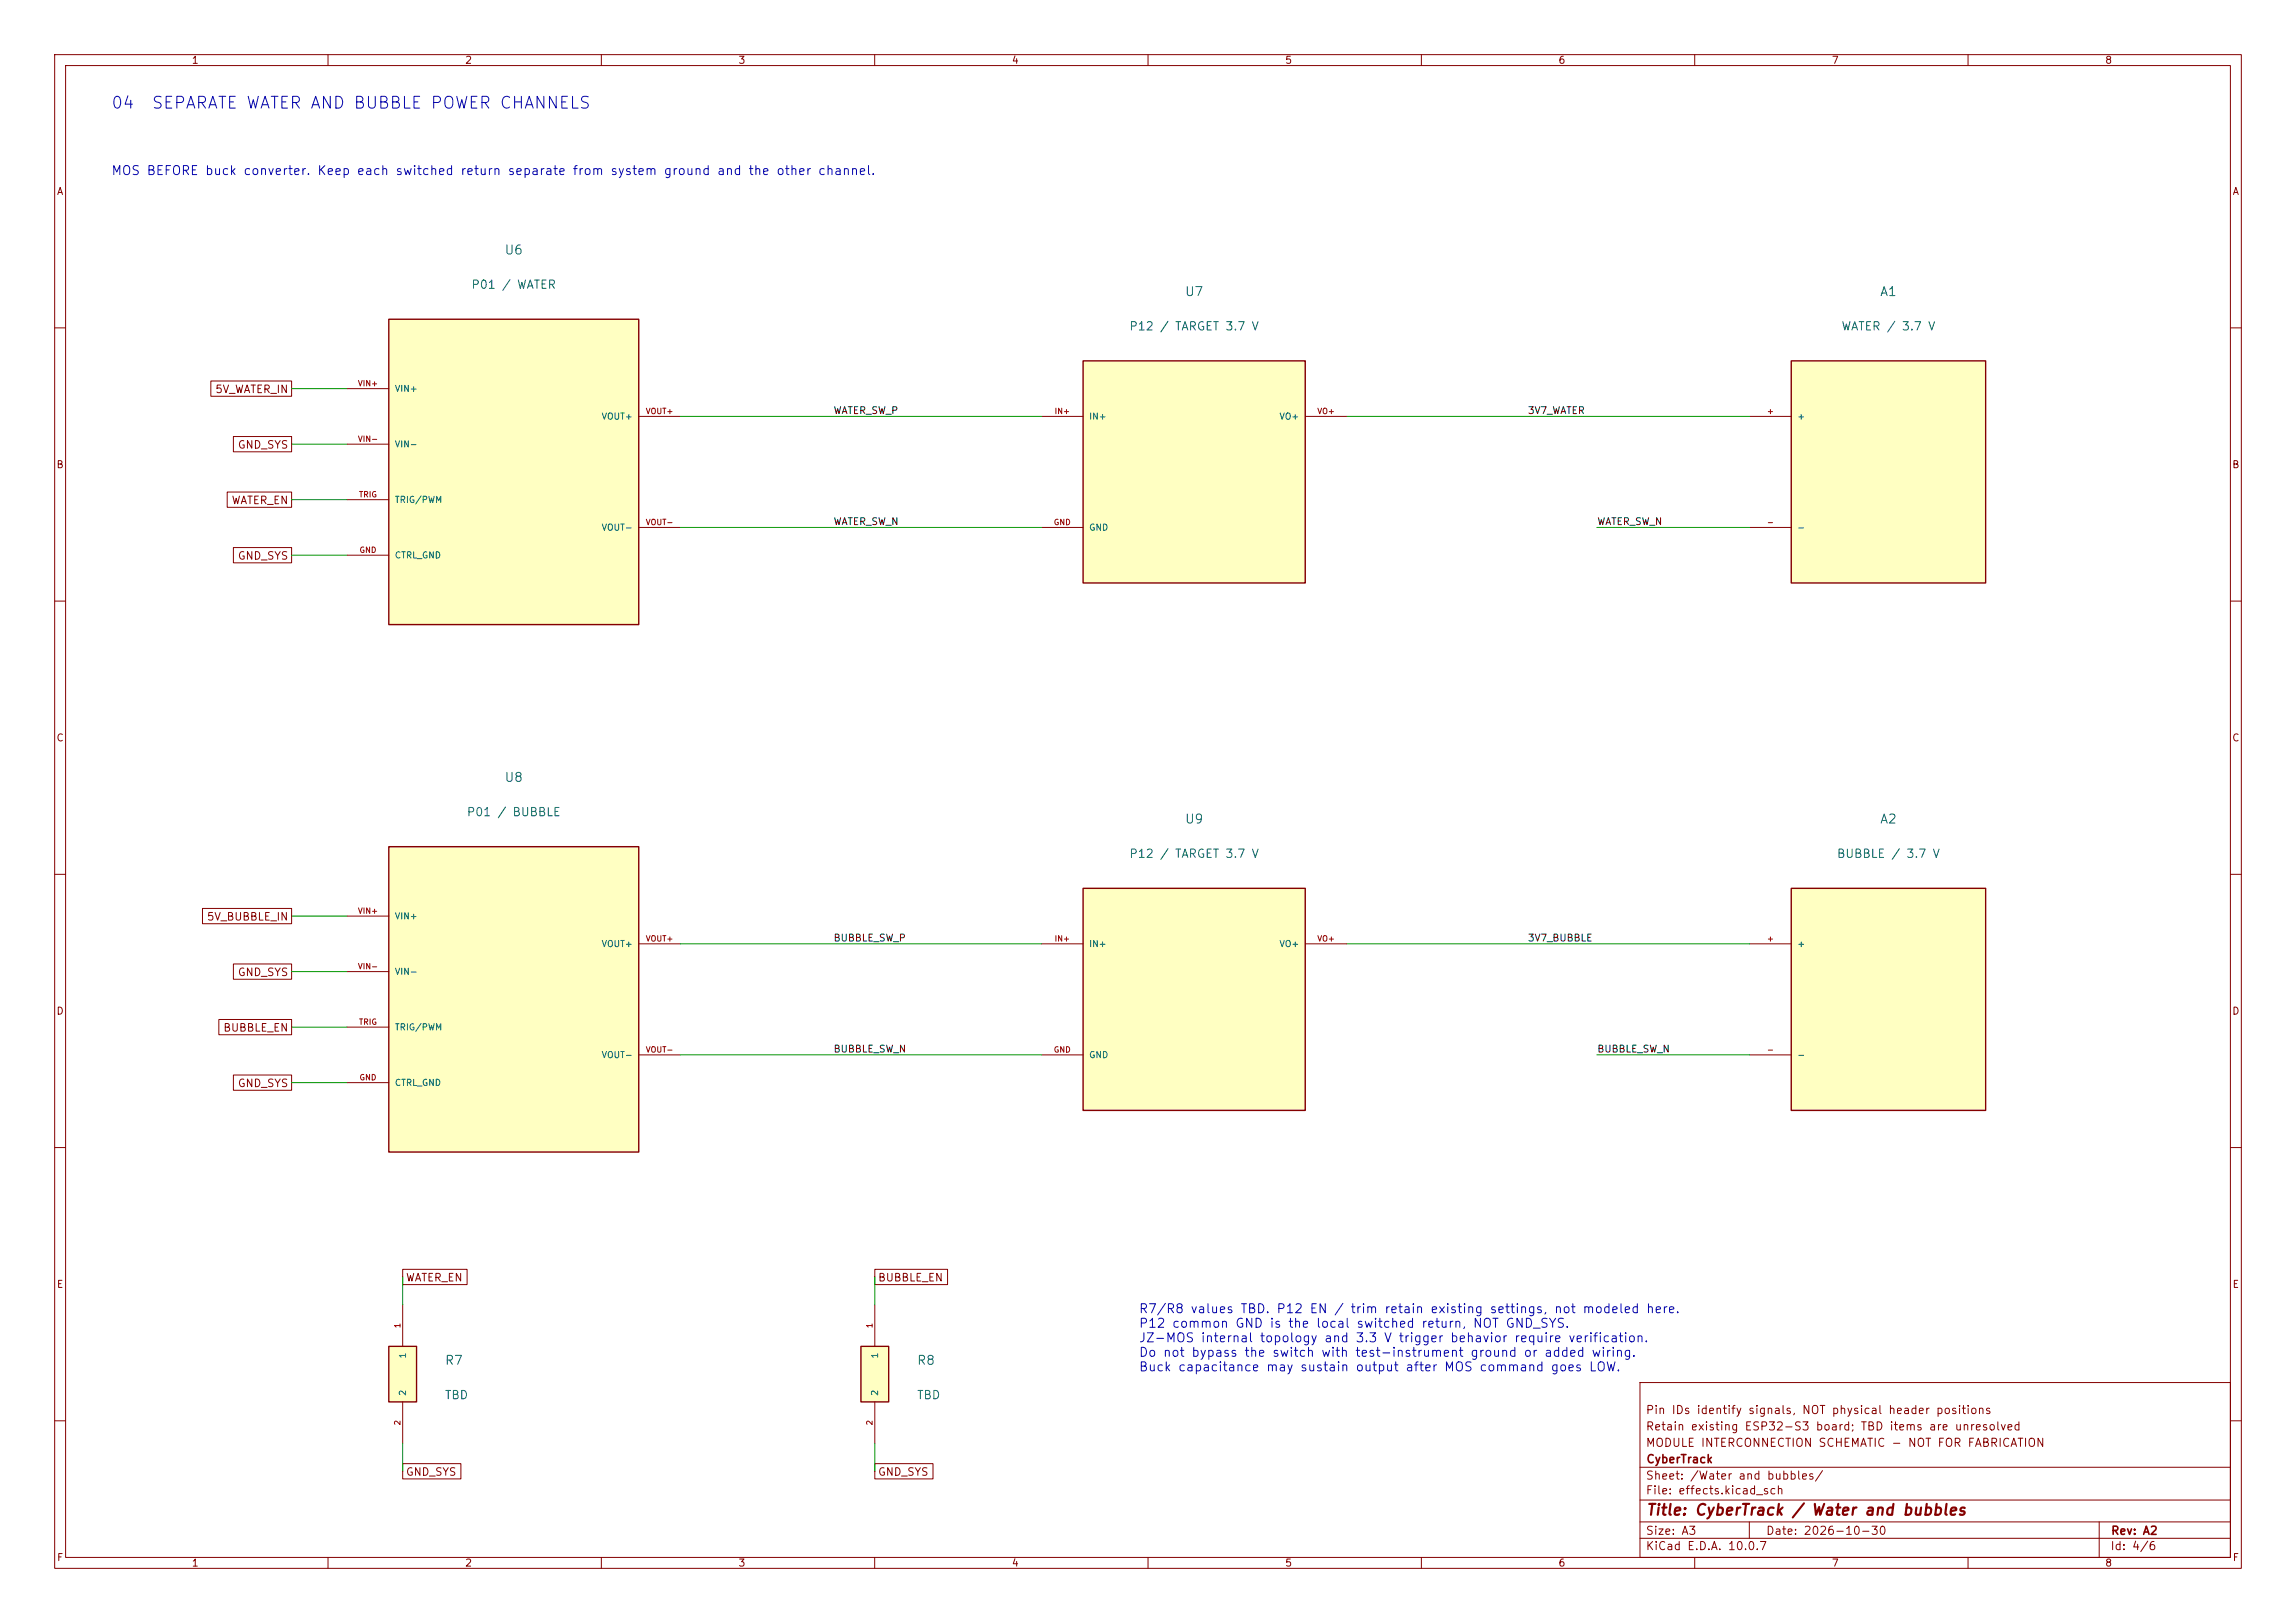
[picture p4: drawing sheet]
<svg xmlns="http://www.w3.org/2000/svg" width="420mm" height="297mm" viewBox="0 0 420 297" stroke-linecap="round" stroke-linejoin="round" font-family="sans-serif">
<defs><g id="words">
<g font-size="2.2" fill="#0000c2">
<text x="20.2" y="20.4">04</text>
<text x="27.6" y="20.4">SEPARATE WATER AND BUBBLE POWER CHANNELS</text>
</g>
<text font-size="2" fill="#840000" x="301" y="277.8">Title: CyberTrack / Water and bubbles</text>
<g font-size="1.7" fill="#0000c2">
<text x="20.3" y="32.5">MOS BEFORE buck converter. Keep each switched return separate from system ground and the other channel.</text>
<text x="208.2" y="240.7">R7/R8 values TBD. P12 EN / trim retain existing settings, not modeled here.</text>
<text x="208.2" y="243.4">P12 common GND is the local switched return, NOT GND_SYS.</text>
<text x="208.2" y="246">JZ-MOS internal topology and 3.3 V trigger behavior require verification.</text>
<text x="208.2" y="248.7">Do not bypass the switch with test-instrument ground or added wiring.</text>
<text x="208.2" y="251.4">Buck capacitance may sustain output after MOS command goes LOW.</text>
</g>
<g font-size="1.7" fill="#006464">
<text x="92.2" y="47">U6</text>
<text x="216.6" y="54.6">U7</text>
<text x="343.8" y="54.6">A1</text>
<text x="92.2" y="143.5">U8</text>
<text x="216.6" y="151.1">U9</text>
<text x="343.8" y="151.1">A2</text>
<text x="81.3" y="250.2">R7</text>
<text x="167.6" y="250.2">R8</text>
</g>
<g font-size="1.5" fill="#006464">
<text x="86.1" y="53.2">P01 / WATER</text>
<text x="206.5" y="60.8">P12 / TARGET 3.7 V</text>
<text x="336.7" y="60.8">WATER / 3.7 V</text>
<text x="85.3" y="149.7">P01 / BUBBLE</text>
<text x="206.5" y="157.4">P12 / TARGET 3.7 V</text>
<text x="335.9" y="157.4">BUBBLE / 3.7 V</text>
<text x="81.3" y="256.4">TBD</text>
<text x="167.6" y="256.4">TBD</text>
</g>
<g font-size="1.5" fill="#840000">
<text x="300.9" y="262.1">Retain existing ESP32-S3 board; TBD items are unresolved</text>
<text x="300.9" y="259.1">Pin IDs identify signals, NOT physical header positions</text>
<text x="300.9" y="265.1">MODULE INTERCONNECTION SCHEMATIC - NOT FOR FABRICATION</text>
<text x="301" y="268.1">CyberTrack</text>
<text x="300.9" y="273.8">File: effects.kicad_sch</text>
<text x="300.9" y="271.1">Sheet: /Water and bubbles/</text>
<text x="300.9" y="281.2">Size: A3</text>
<text x="322.9" y="281.2">Date: 2026-10-30</text>
<text x="386" y="281.2">Rev: A2</text>
<text x="300.9" y="284">KiCad E.D.A. 10.0.7</text>
<text x="385.9" y="284">Id: 4/6</text>
</g>
<g font-size="1.4" fill="#840000">
<text x="39.3" y="72.3">5V_WATER_IN</text>
<text x="43.4" y="82.4">GND_SYS</text>
<text x="42.3" y="92.6">WATER_EN</text>
<text x="43.4" y="102.8">GND_SYS</text>
<text x="37.7" y="168.8">5V_BUBBLE_IN</text>
<text x="43.4" y="179">GND_SYS</text>
<text x="40.7" y="189.1">BUBBLE_EN</text>
<text x="43.4" y="199.3">GND_SYS</text>
<text x="74.1" y="234.8">WATER_EN</text>
<text x="160.5" y="234.8">BUBBLE_EN</text>
<text x="74.1" y="270.4">GND_SYS</text>
<text x="160.5" y="270.4">GND_SYS</text>
</g>
<g font-size="1.3" fill="#840000">
<text x="35" y="12">1</text>
<text x="85" y="12">2</text>
<text x="135" y="12">3</text>
<text x="185" y="12">4</text>
<text x="235" y="12">5</text>
<text x="285" y="12">6</text>
<text x="335" y="12">7</text>
<text x="385" y="12">8</text>
<text x="10.3" y="36">A</text>
<text x="408.3" y="36">A</text>
<text x="10.2" y="86">B</text>
<text x="408.2" y="86">B</text>
<text x="10.2" y="136">C</text>
<text x="408.2" y="136">C</text>
<text x="10.2" y="186">D</text>
<text x="408.2" y="186">D</text>
<text x="10.3" y="236">E</text>
<text x="408.3" y="236">E</text>
<text x="10.3" y="286">F</text>
<text x="35" y="287">1</text>
<text x="85" y="287">2</text>
<text x="135" y="287">3</text>
<text x="185" y="287">4</text>
<text x="235" y="287">5</text>
<text x="285" y="287">6</text>
<text x="335" y="287">7</text>
<text x="385" y="287">8</text>
<text x="408.3" y="286">F</text>
</g>
<g font-size="1.3" fill="#0f0f0f">
<text x="152.4" y="76.1">WATER_SW_P</text>
<text x="279.4" y="76.1">3V7_WATER</text>
<text x="152.4" y="96.4">WATER_SW_N</text>
<text x="292.1" y="96.4">WATER_SW_N</text>
<text x="152.4" y="172.6">BUBBLE_SW_P</text>
<text x="279.4" y="172.6">3V7_BUBBLE</text>
<text x="152.4" y="192.9">BUBBLE_SW_N</text>
<text x="292.1" y="192.9">BUBBLE_SW_N</text>
</g>
<g font-size="1.1" fill="#006464">
<text x="72.1" y="72">VIN+</text>
<text x="109.9" y="77.1">VOUT+</text>
<text x="199.1" y="77.1">IN+</text>
<text x="233.9" y="77.1">VO+</text>
<text x="328.7" y="77.1">+</text>
<text x="72.1" y="82.1">VIN-</text>
<text x="72.1" y="92.3">TRIG/PWM</text>
<text x="109.9" y="97.4">VOUT-</text>
<text x="199.1" y="97.4">GND</text>
<text x="328.7" y="97.4">-</text>
<text x="72.1" y="102.5">CTRL_GND</text>
<text x="72.1" y="168.5">VIN+</text>
<text x="109.9" y="173.6">VOUT+</text>
<text x="199.1" y="173.6">IN+</text>
<text x="233.9" y="173.6">VO+</text>
<text x="328.7" y="173.6">+</text>
<text x="72.1" y="178.7">VIN-</text>
<text x="72.1" y="188.8">TRIG/PWM</text>
<text x="109.9" y="193.9">VOUT-</text>
<text x="199.1" y="193.9">GND</text>
<text x="328.7" y="193.9">-</text>
<text x="72.1" y="199">CTRL_GND</text>
<text x="74.5" y="248.7" transform="rotate(-90 74.5 248.7)">1</text>
<text x="160.9" y="248.7" transform="rotate(-90 160.9 248.7)">1</text>
<text x="74.5" y="255.5" transform="rotate(-90 74.5 255.5)">2</text>
<text x="160.9" y="255.5" transform="rotate(-90 160.9 255.5)">2</text>
</g>
<g font-size="1" fill="#a90000">
<text x="65.4" y="70.9">VIN+</text>
<text x="118" y="76">VOUT+</text>
<text x="192.8" y="76">IN+</text>
<text x="240.9" y="76">VO+</text>
<text x="323.1" y="76">+</text>
<text x="65.4" y="81.1">VIN-</text>
<text x="65.6" y="91.3">TRIG</text>
<text x="65.7" y="101.4">GND</text>
<text x="118" y="96.3">VOUT-</text>
<text x="192.7" y="96.3">GND</text>
<text x="323.1" y="96.3">-</text>
<text x="65.4" y="167.5">VIN+</text>
<text x="118" y="172.5">VOUT+</text>
<text x="192.8" y="172.5">IN+</text>
<text x="240.9" y="172.5">VO+</text>
<text x="323.1" y="172.5">+</text>
<text x="65.4" y="177.6">VIN-</text>
<text x="65.6" y="187.8">TRIG</text>
<text x="65.7" y="197.9">GND</text>
<text x="118" y="192.9">VOUT-</text>
<text x="192.7" y="192.9">GND</text>
<text x="323.1" y="192.9">-</text>
<text x="73.5" y="243.2" transform="rotate(-90 73.5 243.2)">1</text>
<text x="159.8" y="243.2" transform="rotate(-90 159.8 243.2)">1</text>
<text x="73.5" y="260.9" transform="rotate(-90 73.5 260.9)">2</text>
<text x="159.8" y="260.9" transform="rotate(-90 159.8 260.9)">2</text>
</g>
</g></defs>
<g fill="none" stroke="#840000" stroke-width=".18">
<path d="M10 10h400v277h-400zM12 12h396v273h-396zM60 10v2M110 10v2M160 10v2M210 10v2M260 10v2M310 10v2M360 10v2M10 60h2M408 60h2M10 110h2"/>
<path d="M408 110h2M10 160h2M408 160h2M10 210h2M408 210h2M300 253h108v32h-108zM10 260h2M300 278.5h108M300 274.5h108M300 268.5h108M320 278.5v3M384 278.5v6.5"/>
<path d="M408 260h2M60 285v2M110 285v2M160 285v2M210 285v2M260 285v2M300 281.5h108M310 285v2M360 285v2"/>
</g>
<path d="M71.1 58.4h45.7v55.9h-45.7z" fill="#ffffc2"/>
<path d="M71.1 58.4h45.7v55.9h-45.7z" fill="none" stroke="#840000" stroke-width=".25"/>
<path d="M63.5 71.1h7.6M116.8 76.2h7.7M63.5 91.4h7.6M63.5 81.3h7.6M116.8 96.5h7.7M63.5 101.6h7.6" fill="none" stroke="#840000" stroke-width=".18"/>
<path d="M71.1 246.4h5.1v10.1h-5.1z" fill="#ffffc2"/>
<path d="M71.1 246.4h5.1v10.1h-5.1z" fill="none" stroke="#840000" stroke-width=".25"/>
<path d="M73.7 238.8v7.6M73.7 256.5v7.7" fill="none" stroke="#840000" stroke-width=".18"/>
<path d="M157.5 246.4h5.1v10.1h-5.1z" fill="#ffffc2"/>
<path d="M157.5 246.4h5.1v10.1h-5.1z" fill="none" stroke="#840000" stroke-width=".25"/>
<path d="M160 238.8v7.6M160 256.5v7.7" fill="none" stroke="#840000" stroke-width=".18"/>
<path d="M198.1 162.6h40.7v40.6h-40.7z" fill="#ffffc2"/>
<path d="M198.1 162.6h40.7v40.6h-40.7z" fill="none" stroke="#840000" stroke-width=".25"/>
<path d="M190.5 172.7h7.6M238.8 172.7h7.6M190.5 193h7.6" fill="none" stroke="#840000" stroke-width=".18"/>
<path d="M71.1 154.9h45.7v55.9h-45.7z" fill="#ffffc2"/>
<path d="M71.1 154.9h45.7v55.9h-45.7z" fill="none" stroke="#840000" stroke-width=".25"/>
<path d="M63.5 167.6h7.6M63.5 177.8h7.6M116.8 172.7h7.7M63.5 198.1h7.6M63.5 188h7.6M116.8 193h7.7" fill="none" stroke="#840000" stroke-width=".18"/>
<path d="M327.7 162.6h35.5v40.6h-35.5z" fill="#ffffc2"/>
<path d="M327.7 162.6h35.5v40.6h-35.5z" fill="none" stroke="#840000" stroke-width=".25"/>
<path d="M320 172.7h7.7M320 193h7.7" fill="none" stroke="#840000" stroke-width=".18"/>
<path d="M327.7 66h35.5v40.7h-35.5z" fill="#ffffc2"/>
<path d="M327.7 66h35.5v40.7h-35.5z" fill="none" stroke="#840000" stroke-width=".25"/>
<path d="M320 76.2h7.7M320 96.5h7.7" fill="none" stroke="#840000" stroke-width=".18"/>
<path d="M198.1 66h40.7v40.7h-40.7z" fill="#ffffc2"/>
<path d="M198.1 66h40.7v40.7h-40.7z" fill="none" stroke="#840000" stroke-width=".25"/>
<g fill="none" stroke="#840000" stroke-width=".18">
<path d="M38.6 69.7h14.7v2.8h-14.7zM42.7 79.9h10.6v2.8h-10.6zM190.5 76.2h7.6M238.8 76.2h7.6M41.6 90h11.7v2.8h-11.7zM190.5 96.5h7.6M42.7 100.2h10.6v2.8h-10.6zM37 166.2h16.3v2.8h-16.3zM42.7 176.4h10.6v2.8h-10.6zM40 186.6h13.3v2.8h-13.3zM42.7 196.7h10.6v2.8h-10.6zM73.7 232.3h11.7v2.8h-11.7z"/>
<path d="M160 232.3h13.3v2.8h-13.3zM73.7 267.8h10.6v2.8h-10.6zM160 267.8h10.7v2.8h-10.7z"/>
</g>
<g fill="none" stroke="#009600" stroke-width=".18">
<path d="M53.3 71.1h10.2M124.5 76.2h66M246.4 76.2h73.6M53.3 91.4h10.2M53.3 81.3h10.2M124.5 96.5h66M292.1 96.5h27.9M53.3 101.6h10.2M53.3 167.6h10.2M53.3 177.8h10.2M124.5 172.7h66M246.4 172.7h73.6"/>
<path d="M53.3 198.1h10.2M53.3 188h10.2M124.5 193h66M292.1 193h27.9M73.7 233.7v5.1M160 233.7v5.1M73.7 264.2v5M160 264.2v5"/>
</g>
<use href="#words"/>
</svg>
